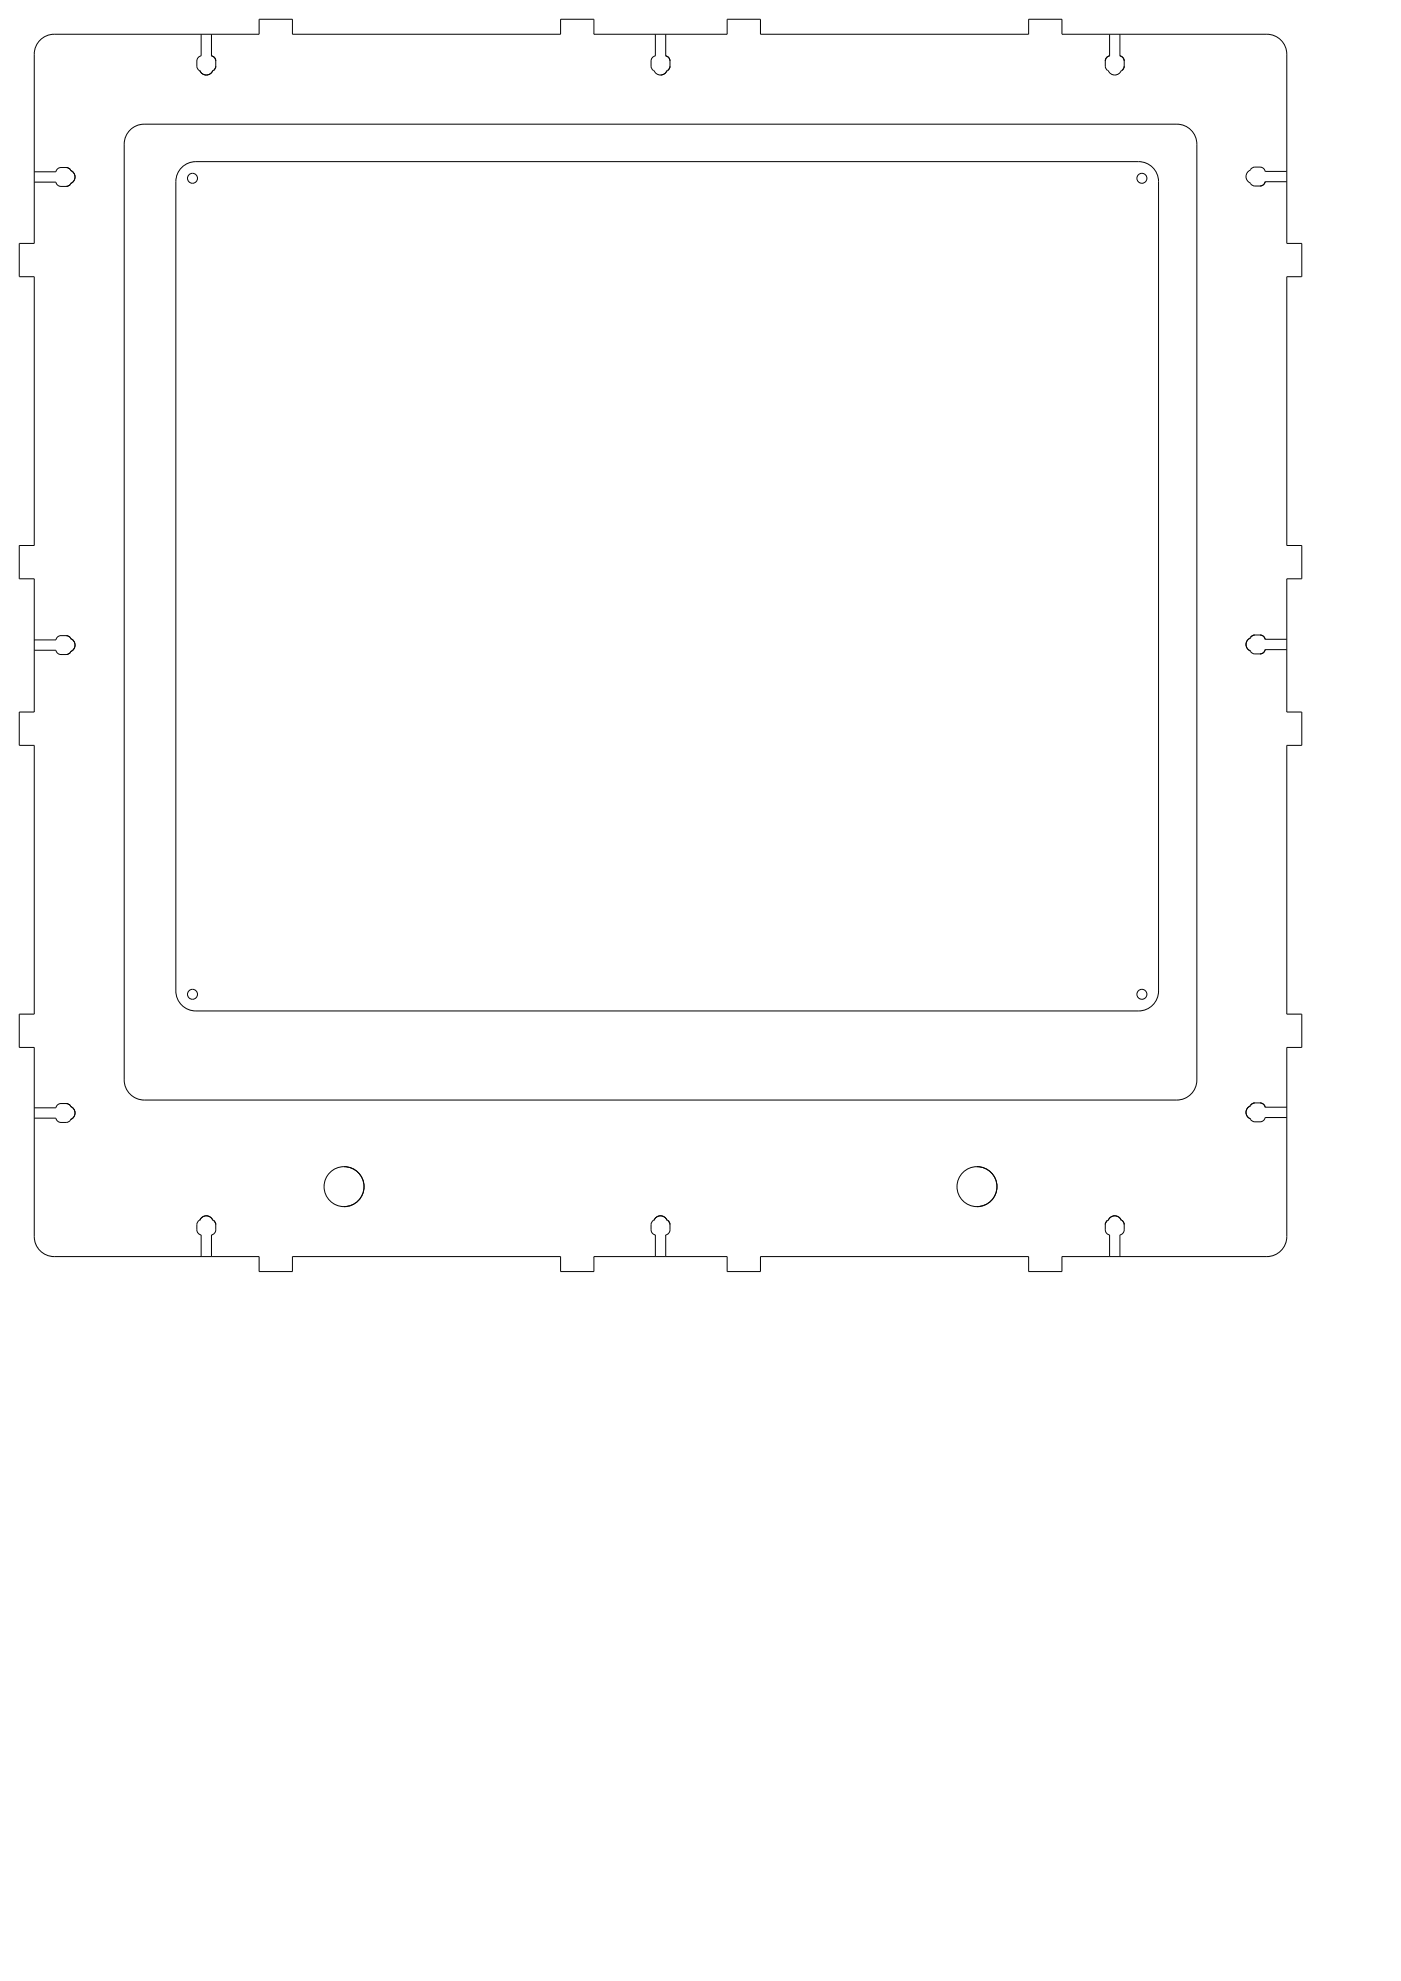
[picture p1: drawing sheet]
<svg xmlns="http://www.w3.org/2000/svg" width="420mm" height="594mm" viewBox="0 0 420 594" stroke-linecap="round" stroke-linejoin="round" font-family="sans-serif">
<g fill="none" stroke="#000" stroke-width=".3">
<path d="M12 12a6 6 0 0 1 4.3-1.7h61.4v-4.5h10v4.5h80.4v-4.5h10v4.5h40v-4.5h10v4.5h80.4v-4.5h10v4.5h61.4a6 6 0 0 1 6 6v56.7h4.5v10h-4.5v80.6h4.5v10h-4.5v39.9h4.5v10h-4.5v80.6h4.5v10h-4.5v56.7a6 6 0 0 1-6 6h-61.4v4.5h-10v-4.5h-80.4v4.5h-10v-4.5h-40v4.5h-10v-4.5h-80.4v4.5h-10v-4.5h-61.4a6 6 0 0 1-6-6v-56.7h-4.5v-10h4.5v-80.6h-4.5v-10h4.5v-39.9h-4.5v-10h4.5v-80.6h-4.5v-10h4.5v-56.7a6 6 0 0 1 1.7-4.3zM60.3 10.3v6.5a1.55 1.55 0 0 0-1.3 1.5 2.89 2.89 0 0 0 .4 2.6l.5 .2a2.09 2.09 0 0 0 2 1.4 2.09 2.09 0 0 0 1.9-1.4l.5-.2a2.89 2.89 0 0 0 .4-2.6 1.55 1.55 0 0 0-1.3-1.5v-6.5M196.5 10.3v6.5a1.55 1.55 0 0 0-1.2 1.5 2.89 2.89 0 0 0 .4 2.6l.4 .2a2.1 2.1 0 0 0 2 1.4 2.1 2.1 0 0 0 2-1.4l.4-.2a2.89 2.89 0 0 0 .4-2.6 1.55 1.55 0 0 0-1.3-1.5v-6.5M332.8 10.3v6.5a1.55 1.55 0 0 0-1.3 1.5 2.89 2.89 0 0 0 .4 2.6l.4 .2a2.09 2.09 0 0 0 2 1.4 2.09 2.09 0 0 0 2-1.4l.4-.2a2.89 2.89 0 0 0 .4-2.6 1.55 1.55 0 0 0-1.2-1.5v-6.5M39 39a6 6 0 0 1 4.2-1.8h309.7a6 6 0 0 1 6 6v280.7a6 6 0 0 1-6 6h-309.6a6 6 0 0 1-6.1-6v-280.7a6 6 0 0 1 1.8-4.2zM10.3 51.5h6.5a1.55 1.55 0 0 1 1.5-1.3 2.89 2.89 0 0 1 2.6 .4l.2 .5a2.09 2.09 0 0 1 1.4 2 2.09 2.09 0 0 1-1.4 1.9l-.2 .5a2.89 2.89 0 0 1-2.6 .4 1.55 1.55 0 0 1-1.5-1.3h-6.5M54.5 50.2a6 6 0 0 1 4.2-1.7h282.8a6 6 0 0 1 6 6v242.7a6 6 0 0 1-6 6h-282.8a6 6 0 0 1-6-6v-242.7a6 6 0 0 1 1.8-4.3zM385.9 51.4h-6.5a1.55 1.55 0 0 0-1.5-1.3 2.89 2.89 0 0 0-2.6 .4l-.3 .5a2.09 2.09 0 0 0-1.3 1.9 2.09 2.09 0 0 0 1.3 2l.3 .5a2.89 2.89 0 0 0 2.6 .4 1.55 1.55 0 0 0 1.5-1.3h6.5M10.3 191.9h6.5a1.55 1.55 0 0 1 1.5-1.3 2.89 2.89 0 0 1 2.6 .4l.2 .5a2.09 2.09 0 0 1 1.4 2 2.09 2.09 0 0 1-1.4 1.9l-.2 .5a2.89 2.89 0 0 1-2.6 .4 1.55 1.55 0 0 1-1.5-1.3h-6.5M385.9 191.7h-6.5a1.55 1.55 0 0 0-1.5-1.3 2.89 2.89 0 0 0-2.6 .4l-.3 .5a2.09 2.09 0 0 0-1.3 2 2.09 2.09 0 0 0 1.3 1.9l.3 .5a2.89 2.89 0 0 0 2.6 .4 1.55 1.55 0 0 0 1.5-1.3h6.5M10.3 332.2h6.5a1.55 1.55 0 0 1 1.5-1.3 2.89 2.89 0 0 1 2.6 .4l.2 .5a2.09 2.09 0 0 1 1.4 2 2.09 2.09 0 0 1-1.4 1.9l-.2 .5a2.89 2.89 0 0 1-2.6 .4 1.55 1.55 0 0 1-1.5-1.3h-6.5M385.9 332h-6.5a1.55 1.55 0 0 0-1.5-1.2 2.89 2.89 0 0 0-2.6 .4l-.3 .4a2.09 2.09 0 0 0-1.3 2 2.09 2.09 0 0 0 1.3 2l.3 .4a2.89 2.89 0 0 0 2.6 .4 1.55 1.55 0 0 0 1.5-1.3h6.5"/>
<path d="M60.3 376.8v-6.5a1.55 1.55 0 0 1-1.3-1.5 2.89 2.89 0 0 1 .4-2.6l.5-.2a2.1 2.1 0 0 1 2-1.4 2.1 2.1 0 0 1 1.9 1.4l.5 .2a2.89 2.89 0 0 1 .4 2.6 1.55 1.55 0 0 1-1.3 1.5v6.5M196.5 376.8v-6.5a1.55 1.55 0 0 1-1.2-1.5 2.89 2.89 0 0 1 .4-2.6l.4-.2a2.1 2.1 0 0 1 2-1.4 2.1 2.1 0 0 1 2 1.4l.4 .2a2.89 2.89 0 0 1 .4 2.6 1.55 1.55 0 0 1-1.3 1.5v6.5M332.8 376.8v-6.5a1.55 1.55 0 0 1-1.3-1.5 2.89 2.89 0 0 1 .4-2.6l.4-.2a2.1 2.1 0 0 1 2-1.4 2.1 2.1 0 0 1 2 1.4l.4 .2a2.89 2.89 0 0 1 .4 2.6 1.55 1.55 0 0 1-1.2 1.5v6.5"/>
<circle cx="57.7" cy="53.5" r="1.5"/>
<circle cx="342.5" cy="53.5" r="1.5"/>
<circle cx="57.7" cy="298.2" r="1.5"/>
<circle cx="342.5" cy="298.2" r="1.5"/>
<circle cx="103.2" cy="355.9" r="6"/>
<circle cx="293" cy="355.9" r="6"/>
</g>
</svg>
